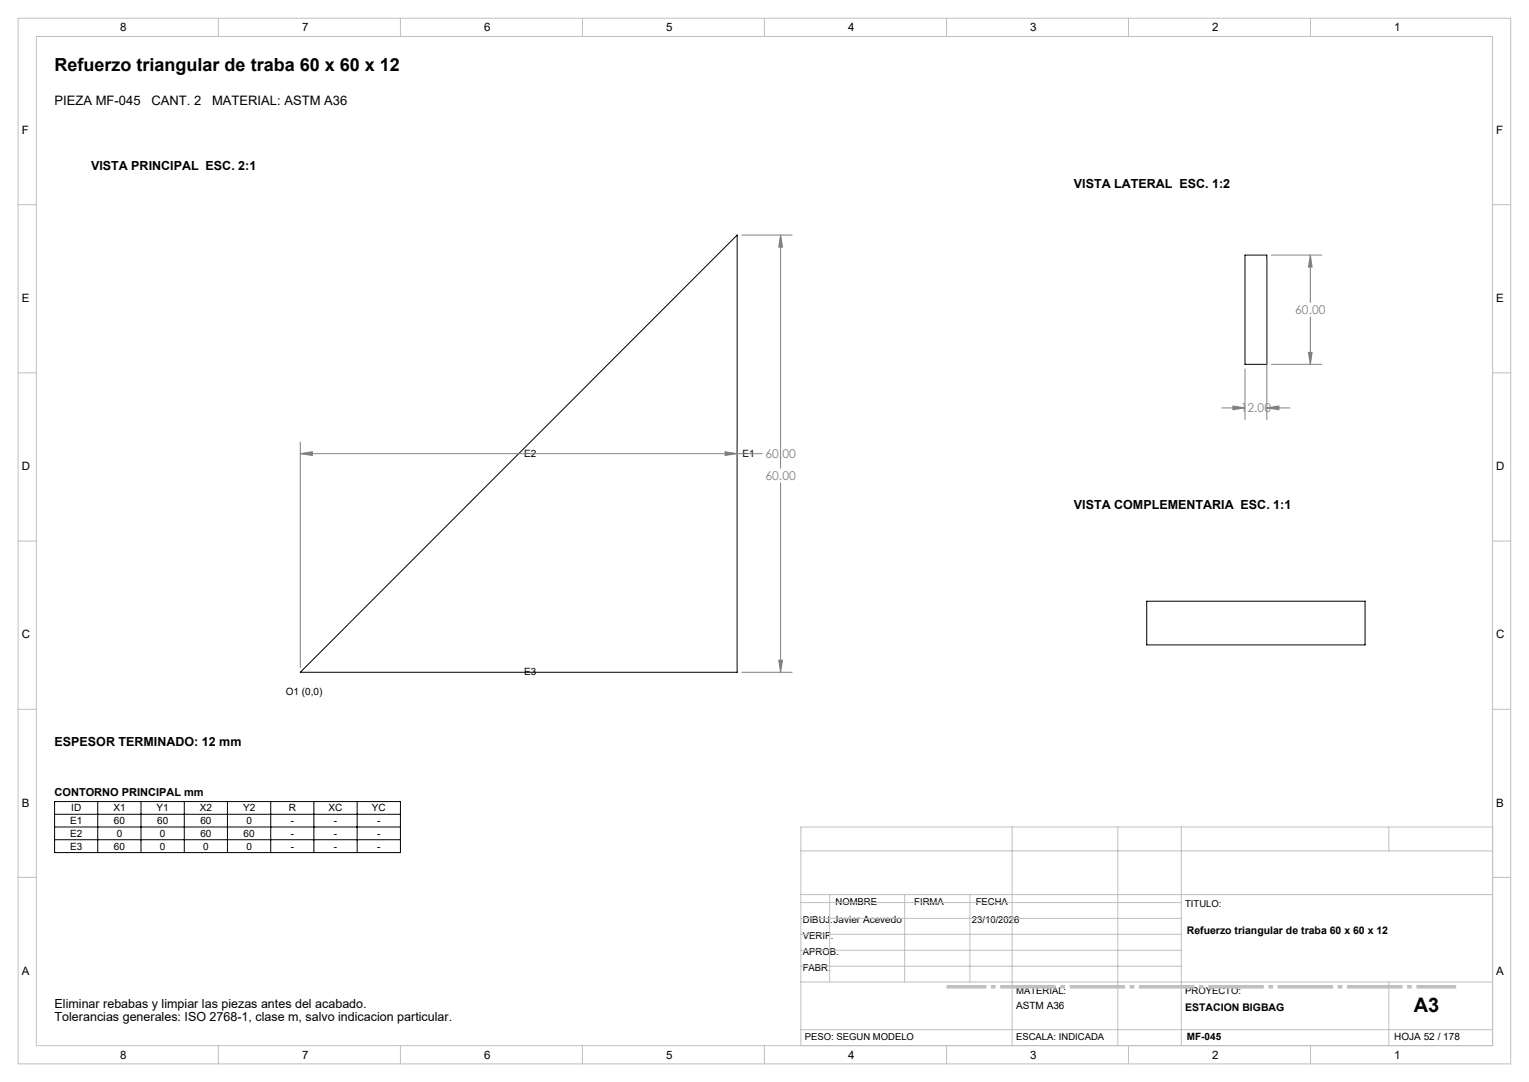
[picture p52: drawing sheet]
<svg xmlns="http://www.w3.org/2000/svg" width="420mm" height="297mm" viewBox="0 0 420 297" stroke-linecap="round" stroke-linejoin="round" font-family="sans-serif">
<defs><g id="words">
<text font-size="5.5" x="388.4" y="277.8">A3</text>
<text font-size="4.9" x="15" y="19.5">Refuerzo triangular de traba 60 x 60 x 12</text>
<g font-size="3.6">
<text x="15" y="28.8">PIEZA MF-045</text>
<text x="41.6" y="28.8">CANT. 2</text>
<text x="58.3" y="28.8">MATERIAL: ASTM A36</text>
</g>
<g font-size="3.4">
<text x="25" y="46.7">VISTA PRINCIPAL ESC. 2:1</text>
<text x="295" y="51.7">VISTA LATERAL ESC. 1:2</text>
<text x="295" y="139.7">VISTA COMPLEMENTARIA ESC. 1:1</text>
<text x="15" y="204.7">ESPESOR TERMINADO: 12 mm</text>
<text x="15" y="276.7">Eliminar rebabas y limpiar las piezas antes del acabado.</text>
<text x="15" y="280.2">Tolerancias generales: ISO 2768-1, clase m, salvo indicacion particular.</text>
</g>
<g font-size="3.3" fill="#808080">
<text x="355.8" y="86.3">60.00</text>
<text x="340.8" y="113.2">12.00</text>
<text x="210.3" y="125.8">60.00</text>
<text x="210.3" y="131.8">60.00</text>
</g>
<g font-size="3.2">
<text x="33" y="8.6">8</text>
<text x="83" y="8.6">7</text>
<text x="133" y="8.6">6</text>
<text x="183" y="8.6">5</text>
<text x="233" y="8.6">4</text>
<text x="283" y="8.6">3</text>
<text x="333" y="8.6">2</text>
<text x="383" y="8.6">1</text>
<text x="6" y="36.8">F</text>
<text x="411" y="36.8">F</text>
<text x="6" y="82.9">E</text>
<text x="411" y="82.9">E</text>
<text x="6" y="129.1">D</text>
<text x="411" y="129.1">D</text>
<text x="6" y="175.3">C</text>
<text x="411" y="175.3">C</text>
<text x="6" y="221.4">B</text>
<text x="411" y="221.4">B</text>
<text x="6" y="267.6">A</text>
<text x="411" y="267.6">A</text>
<text x="33" y="290.6">8</text>
<text x="83" y="290.6">7</text>
<text x="133" y="290.6">6</text>
<text x="183" y="290.6">5</text>
<text x="233" y="290.6">4</text>
<text x="283" y="290.6">3</text>
<text x="333" y="290.6">2</text>
<text x="383" y="290.6">1</text>
</g>
<text font-size="3" x="15" y="218.5">CONTORNO PRINCIPAL mm</text>
<g font-size="2.9">
<text x="326" y="256.5">Refuerzo triangular de traba 60 x 60 x 12</text>
<text x="325.6" y="277.5">ESTACION BIGBAG</text>
</g>
<g font-size="2.7">
<text x="144" y="125.4">E2</text>
<text x="204" y="125.4">E1</text>
<text x="144" y="185.4">E3</text>
<text x="78.5" y="190.9">O1 (0,0)</text>
<text x="19.3" y="226.2">E1</text>
<text x="19.6" y="222.7">ID</text>
<text x="31.1" y="222.7">X1</text>
<text x="31.3" y="226.2">60</text>
<text x="43" y="222.7">Y1</text>
<text x="43.2" y="226.2">60</text>
<text x="54.9" y="222.7">X2</text>
<text x="55" y="226.2">60</text>
<text x="66.8" y="222.7">Y2</text>
<text x="67.7" y="226.2">0</text>
<text x="79.3" y="222.7">R</text>
<text x="79.9" y="226.2">-</text>
<text x="90.3" y="222.7">XC</text>
<text x="91.7" y="226.2">-</text>
<text x="102.2" y="222.7">YC</text>
<text x="103.6" y="226.2">-</text>
<text x="19.3" y="229.7">E2</text>
<text x="19.3" y="233.2">E3</text>
<text x="31.3" y="233.2">60</text>
<text x="32" y="229.7">0</text>
<text x="43.9" y="229.7">0</text>
<text x="43.9" y="233.2">0</text>
<text x="55" y="229.7">60</text>
<text x="55.8" y="233.2">0</text>
<text x="66.9" y="229.7">60</text>
<text x="67.7" y="233.2">0</text>
<text x="79.9" y="229.7">-</text>
<text x="79.9" y="233.2">-</text>
<text x="91.7" y="229.7">-</text>
<text x="91.7" y="233.2">-</text>
<text x="103.6" y="229.7">-</text>
<text x="103.6" y="233.2">-</text>
<text x="279.1" y="276.8">ASTM A36</text>
<text x="326" y="285.4">MF-045</text>
<text x="383" y="285.4">HOJA 52 / 178</text>
</g>
<g font-size="2.6">
<text x="229.5" y="248.4">NOMBRE</text>
<text x="251.1" y="248.4">FIRMA</text>
<text x="268" y="248.4">FECHA</text>
<text x="325.6" y="249">TITULO:</text>
<text x="220.5" y="253.3">DIBUJ.Javier Acevedo</text>
<text x="220.5" y="257.7">VERIF.</text>
<text x="267" y="253.3">23/10/2026</text>
<text x="220.5" y="262">APROB.</text>
<text x="220.5" y="266.4">FABR.</text>
<text x="279.1" y="273">MATERIAL:</text>
<text x="325.6" y="273">PROYECTO:</text>
<text x="221.1" y="285.5">PESO: SEGUN MODELO</text>
<text x="279.1" y="285.5">ESCALA: INDICADA</text>
</g>
</g></defs>
<g fill="none" stroke="#000" stroke-width=".27">
<path d="M202.5 64.5v120h-120zM342 70h6v30h-6zM315 165h60v12h-60zM15 220h95v14h-95zM15 223.5h95M15 227h95M15 230.5h95M26.8 220v14M38.7 220v14M50.6 220v14M62.5 220v14M74.4 220v14"/>
<path d="M86.2 220v14M98.1 220v14"/>
</g>
<g fill="none" stroke="#808080" stroke-width=".27">
<path d="M203.8 64.5h13.8M214.4 64.5l.5 3.3h-1zM214.4 64.5v64M348 71.3v43.8M349.2 70h13.9M359.9 70l.5 3.3h-1zM359.9 70v13M359.4 96.7h1l-.5 3.3zM359.9 87v13M335.6 112h6.4M338.7 111.4l3.3 .6-3.3 .5zM342 101.3v13.8"/>
<path d="M348 112l3.3-.6v1.1zM348 112h6.3M349.2 100h13.9M82.5 124.5l3.3-.5v1zM82.5 121.4v61.9M82.5 124.5h126.8M199.2 124l3.3 .5-3.3 .5zM202.5 121.4v61.9M214.4 132.5v52M203.8 184.5h13.8M213.9 181.2h1l-.5 3.3z"/>
</g>
<path d="M260 270.9h140" fill="none" stroke="#c0c0c0" stroke-width="1" stroke-dasharray="15.2 1.3 1.3 1.3" stroke-dashoffset="4.3" stroke-linecap="butt"/>
<g fill="none" stroke="#c0c0c0" stroke-width=".27">
<path d="M5 5h410v287h-410zM10 10h400v277h-400zM60 5v5M110 5v5M160 5v5M210 5v5M260 5v5M310 5v5M360 5v5M5 56.2h5M410 56.2h5M5 102.3h5"/>
<path d="M410 102.3h5M5 148.5h5M410 148.5h5M5 194.7h5M410 194.7h5M220 233.6h190M278 227v60M307.1 227v60M324.5 227v60M381.5 227v6.6M410 227h-190v60M5 240.8h5"/>
<path d="M220 245.6h190M220 256.5h104.5M220 252.1h104.5M220 247.8h104.5M227.9 245.6v24M248.5 245.6v24M266.4 245.6v24M410 240.8h5M220 269.6h190M220 265.2h104.5M220 260.8h104.5M381.5 269.6v17.4"/>
<path d="M60 287v5M110 287v5M160 287v5M210 287v5M220 282.6h190M260 287v5M310 287v5M360 287v5"/>
</g>
<path d="M82.5 124.5l3.3-.5v1zM199.2 124l3.3 .5-3.3 .5zM213.9 181.2h1l-.5 3.3zM214.4 64.5l.5 3.3h-1zM338.7 111.4l3.3 .6-3.3 .5zM348 112l3.3-.6v1.1zM359.4 96.7h1l-.5 3.3zM359.9 70l.5 3.3h-1z" fill="#808080"/>
<use href="#words"/>
</svg>
